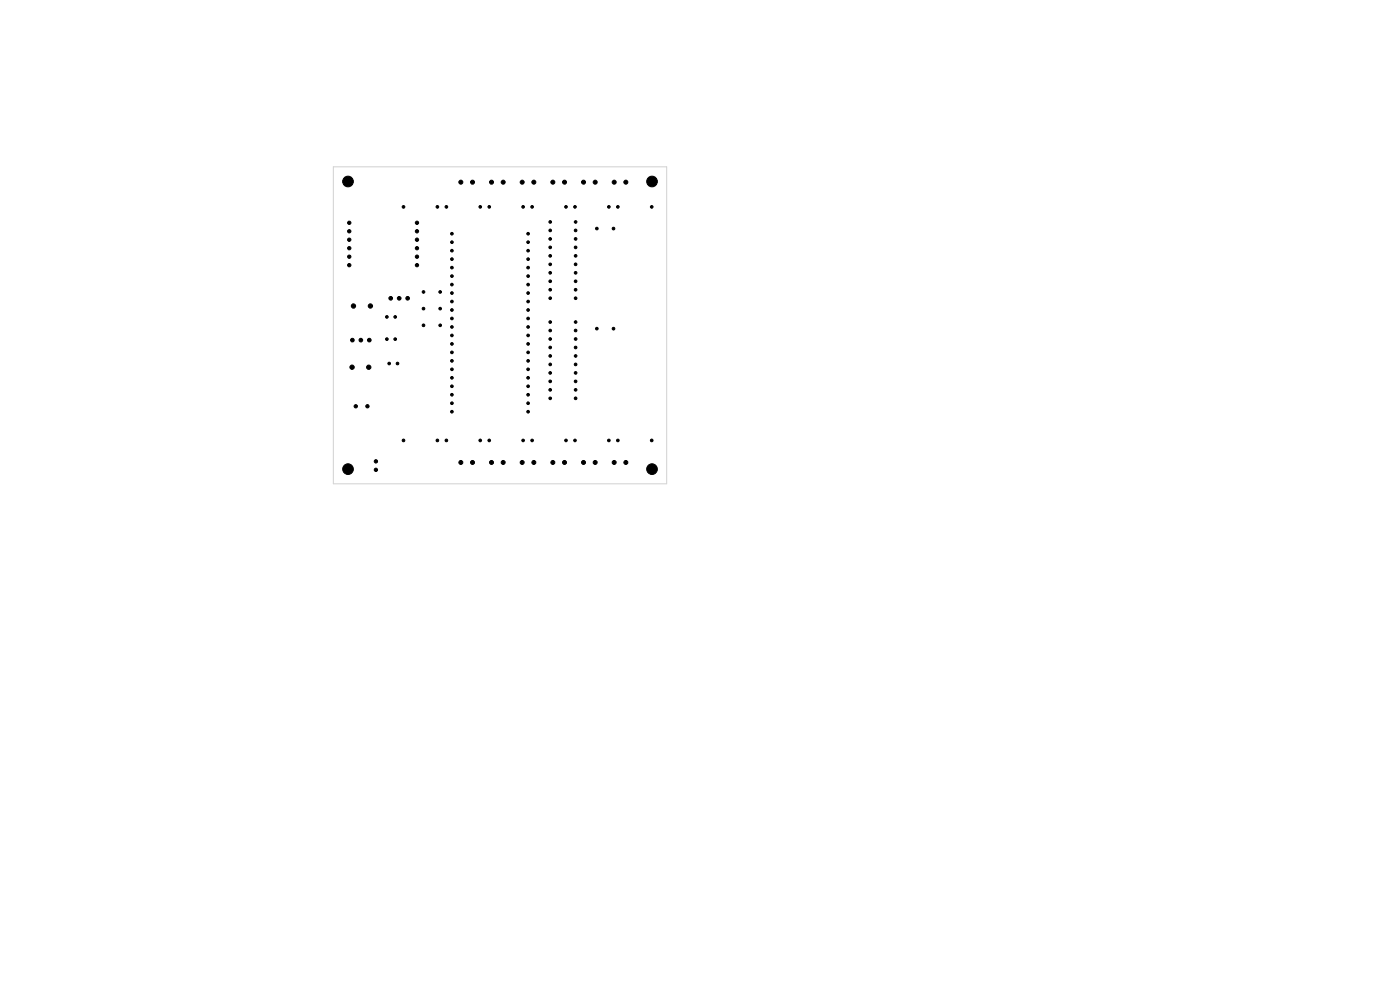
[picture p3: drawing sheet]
<svg xmlns="http://www.w3.org/2000/svg" width="420mm" height="297mm" viewBox="0 0 420 297" stroke-linecap="round" stroke-linejoin="round" font-family="sans-serif">
<path d="M100 50h100v95h-100z" fill="none" stroke="#d0d2cd" stroke-width=".3"/>
<g fill="#000" stroke="#000" stroke-width=".3">
<circle cx="104.4" cy="54.4" r="1.6"/>
<circle cx="138.2" cy="54.6" r=".6"/>
<circle cx="141.8" cy="54.6" r=".6"/>
<circle cx="147.5" cy="54.6" r=".6"/>
<circle cx="150.9" cy="54.6" r=".6"/>
<circle cx="156.6" cy="54.6" r=".6"/>
<circle cx="160.2" cy="54.6" r=".6"/>
<circle cx="165.9" cy="54.6" r=".6"/>
<circle cx="169.3" cy="54.6" r=".6"/>
<circle cx="175" cy="54.6" r=".6"/>
<circle cx="178.6" cy="54.6" r=".6"/>
<circle cx="184.2" cy="54.6" r=".6"/>
<circle cx="187.7" cy="54.6" r=".6"/>
<circle cx="195.6" cy="54.4" r="1.6"/>
<circle cx="104.8" cy="76.9" r=".5"/>
<circle cx="104.8" cy="66.8" r=".5"/>
<circle cx="104.8" cy="74.4" r=".5"/>
<circle cx="104.8" cy="69.3" r=".5"/>
<circle cx="104.8" cy="71.9" r=".5"/>
<circle cx="104.8" cy="79.5" r=".5"/>
<circle cx="121" cy="62" r=".4"/>
<circle cx="125.1" cy="74.4" r=".5"/>
<circle cx="125.1" cy="69.3" r=".5"/>
<circle cx="125.1" cy="71.9" r=".5"/>
<circle cx="125.1" cy="76.9" r=".5"/>
<circle cx="125.1" cy="66.8" r=".5"/>
<circle cx="125.1" cy="79.5" r=".5"/>
<circle cx="131.2" cy="62" r=".4"/>
<circle cx="133.9" cy="62" r=".4"/>
<circle cx="135.6" cy="75.1" r=".4"/>
<circle cx="135.6" cy="77.7" r=".4"/>
<circle cx="135.6" cy="72.6" r=".4"/>
<circle cx="135.6" cy="70" r=".4"/>
<circle cx="144.1" cy="62" r=".4"/>
<circle cx="146.8" cy="62" r=".4"/>
<circle cx="156.9" cy="62" r=".4"/>
<circle cx="158.4" cy="72.6" r=".4"/>
<circle cx="158.4" cy="70" r=".4"/>
<circle cx="158.4" cy="75.1" r=".4"/>
<circle cx="158.4" cy="77.7" r=".4"/>
<circle cx="159.6" cy="62" r=".4"/>
<circle cx="165.1" cy="76.7" r=".4"/>
<circle cx="165.1" cy="71.6" r=".4"/>
<circle cx="165.1" cy="79.2" r=".4"/>
<circle cx="165.1" cy="74.1" r=".4"/>
<circle cx="165.1" cy="66.5" r=".4"/>
<circle cx="165.1" cy="69.1" r=".4"/>
<circle cx="169.8" cy="62" r=".4"/>
<circle cx="172.5" cy="62" r=".4"/>
<circle cx="172.7" cy="79.2" r=".4"/>
<circle cx="172.7" cy="66.5" r=".4"/>
<circle cx="172.7" cy="74.1" r=".4"/>
<circle cx="172.7" cy="69.1" r=".4"/>
<circle cx="172.7" cy="76.7" r=".4"/>
<circle cx="172.7" cy="71.6" r=".4"/>
<circle cx="179" cy="68.5" r=".4"/>
<circle cx="182.6" cy="62" r=".4"/>
<circle cx="184" cy="68.5" r=".4"/>
<circle cx="185.3" cy="62" r=".4"/>
<circle cx="195.5" cy="62" r=".4"/>
<circle cx="106" cy="91.7" r=".65"/>
<circle cx="111.1" cy="91.7" r=".65"/>
<circle cx="116.1" cy="95" r=".4"/>
<circle cx="117.2" cy="89.4" r=".55"/>
<circle cx="118.6" cy="95" r=".4"/>
<circle cx="119.7" cy="89.4" r=".55"/>
<circle cx="122.3" cy="89.4" r=".55"/>
<circle cx="127.1" cy="87.5" r=".4"/>
<circle cx="127.1" cy="92.5" r=".4"/>
<circle cx="127.1" cy="97.5" r=".4"/>
<circle cx="132.1" cy="92.5" r=".4"/>
<circle cx="132.1" cy="97.5" r=".4"/>
<circle cx="132.1" cy="87.5" r=".4"/>
<circle cx="135.6" cy="90.4" r=".4"/>
<circle cx="135.6" cy="87.8" r=".4"/>
<circle cx="135.6" cy="80.2" r=".4"/>
<circle cx="135.6" cy="92.9" r=".4"/>
<circle cx="135.6" cy="95.4" r=".4"/>
<circle cx="135.6" cy="98" r=".4"/>
<circle cx="135.6" cy="82.7" r=".4"/>
<circle cx="135.6" cy="85.3" r=".4"/>
<circle cx="158.4" cy="98" r=".4"/>
<circle cx="158.4" cy="87.8" r=".4"/>
<circle cx="158.4" cy="95.4" r=".4"/>
<circle cx="158.4" cy="82.7" r=".4"/>
<circle cx="158.4" cy="92.9" r=".4"/>
<circle cx="158.4" cy="90.4" r=".4"/>
<circle cx="158.4" cy="80.2" r=".4"/>
<circle cx="158.4" cy="85.3" r=".4"/>
<circle cx="165.1" cy="89.4" r=".4"/>
<circle cx="165.1" cy="96.5" r=".4"/>
<circle cx="165.1" cy="84.3" r=".4"/>
<circle cx="165.1" cy="99.1" r=".4"/>
<circle cx="165.1" cy="81.8" r=".4"/>
<circle cx="165.1" cy="86.8" r=".4"/>
<circle cx="172.7" cy="96.5" r=".4"/>
<circle cx="172.7" cy="86.8" r=".4"/>
<circle cx="172.7" cy="89.4" r=".4"/>
<circle cx="172.7" cy="84.3" r=".4"/>
<circle cx="172.7" cy="81.8" r=".4"/>
<circle cx="172.7" cy="99.1" r=".4"/>
<circle cx="179" cy="98.5" r=".4"/>
<circle cx="184" cy="98.5" r=".4"/>
<circle cx="105.6" cy="110.1" r=".65"/>
<circle cx="105.7" cy="101.9" r=".55"/>
<circle cx="108.3" cy="101.9" r=".55"/>
<circle cx="110.6" cy="110.1" r=".65"/>
<circle cx="110.8" cy="101.9" r=".55"/>
<circle cx="116.1" cy="101.6" r=".4"/>
<circle cx="116.8" cy="109" r=".4"/>
<circle cx="118.6" cy="101.6" r=".4"/>
<circle cx="119.2" cy="109" r=".4"/>
<circle cx="135.6" cy="118.3" r=".4"/>
<circle cx="135.6" cy="100.5" r=".4"/>
<circle cx="135.6" cy="105.6" r=".4"/>
<circle cx="135.6" cy="108.1" r=".4"/>
<circle cx="135.6" cy="115.8" r=".4"/>
<circle cx="135.6" cy="103.1" r=".4"/>
<circle cx="135.6" cy="113.2" r=".4"/>
<circle cx="135.6" cy="110.7" r=".4"/>
<circle cx="158.4" cy="113.2" r=".4"/>
<circle cx="158.4" cy="118.3" r=".4"/>
<circle cx="158.4" cy="110.7" r=".4"/>
<circle cx="158.4" cy="103.1" r=".4"/>
<circle cx="158.4" cy="100.5" r=".4"/>
<circle cx="158.4" cy="115.8" r=".4"/>
<circle cx="158.4" cy="105.6" r=".4"/>
<circle cx="158.4" cy="108.1" r=".4"/>
<circle cx="165.1" cy="106.7" r=".4"/>
<circle cx="165.1" cy="111.8" r=".4"/>
<circle cx="165.1" cy="114.3" r=".4"/>
<circle cx="165.1" cy="109.2" r=".4"/>
<circle cx="165.1" cy="119.4" r=".4"/>
<circle cx="165.1" cy="101.6" r=".4"/>
<circle cx="165.1" cy="116.8" r=".4"/>
<circle cx="165.1" cy="104.1" r=".4"/>
<circle cx="172.7" cy="119.4" r=".4"/>
<circle cx="172.7" cy="116.8" r=".4"/>
<circle cx="172.7" cy="101.6" r=".4"/>
<circle cx="172.7" cy="114.3" r=".4"/>
<circle cx="172.7" cy="106.7" r=".4"/>
<circle cx="172.7" cy="109.2" r=".4"/>
<circle cx="172.7" cy="111.8" r=".4"/>
<circle cx="172.7" cy="104.1" r=".4"/>
<circle cx="106.7" cy="121.8" r=".5"/>
<circle cx="110.2" cy="121.8" r=".5"/>
<circle cx="112.8" cy="138.3" r=".5"/>
<circle cx="121.1" cy="132" r=".4"/>
<circle cx="131.2" cy="132" r=".4"/>
<circle cx="133.9" cy="132" r=".4"/>
<circle cx="135.6" cy="123.4" r=".4"/>
<circle cx="135.6" cy="120.8" r=".4"/>
<circle cx="138.2" cy="138.6" r=".6"/>
<circle cx="141.7" cy="138.6" r=".6"/>
<circle cx="144.1" cy="132" r=".4"/>
<circle cx="146.8" cy="132" r=".4"/>
<circle cx="147.5" cy="138.6" r=".6"/>
<circle cx="150.9" cy="138.6" r=".6"/>
<circle cx="156.6" cy="138.6" r=".6"/>
<circle cx="156.9" cy="132" r=".4"/>
<circle cx="158.4" cy="123.4" r=".4"/>
<circle cx="158.4" cy="120.8" r=".4"/>
<circle cx="159.6" cy="132" r=".4"/>
<circle cx="160.2" cy="138.6" r=".6"/>
<circle cx="165.9" cy="138.6" r=".6"/>
<circle cx="169.3" cy="138.6" r=".6"/>
<circle cx="169.8" cy="132" r=".4"/>
<circle cx="172.5" cy="132" r=".4"/>
<circle cx="175" cy="138.6" r=".6"/>
<circle cx="178.6" cy="138.6" r=".6"/>
<circle cx="182.7" cy="132" r=".4"/>
<circle cx="184.2" cy="138.6" r=".6"/>
<circle cx="185.4" cy="132" r=".4"/>
<circle cx="187.7" cy="138.6" r=".6"/>
<circle cx="195.5" cy="132" r=".4"/>
<circle cx="104.4" cy="140.6" r="1.6"/>
<circle cx="112.8" cy="140.8" r=".5"/>
<circle cx="195.6" cy="140.6" r="1.6"/>
</g>
</svg>
